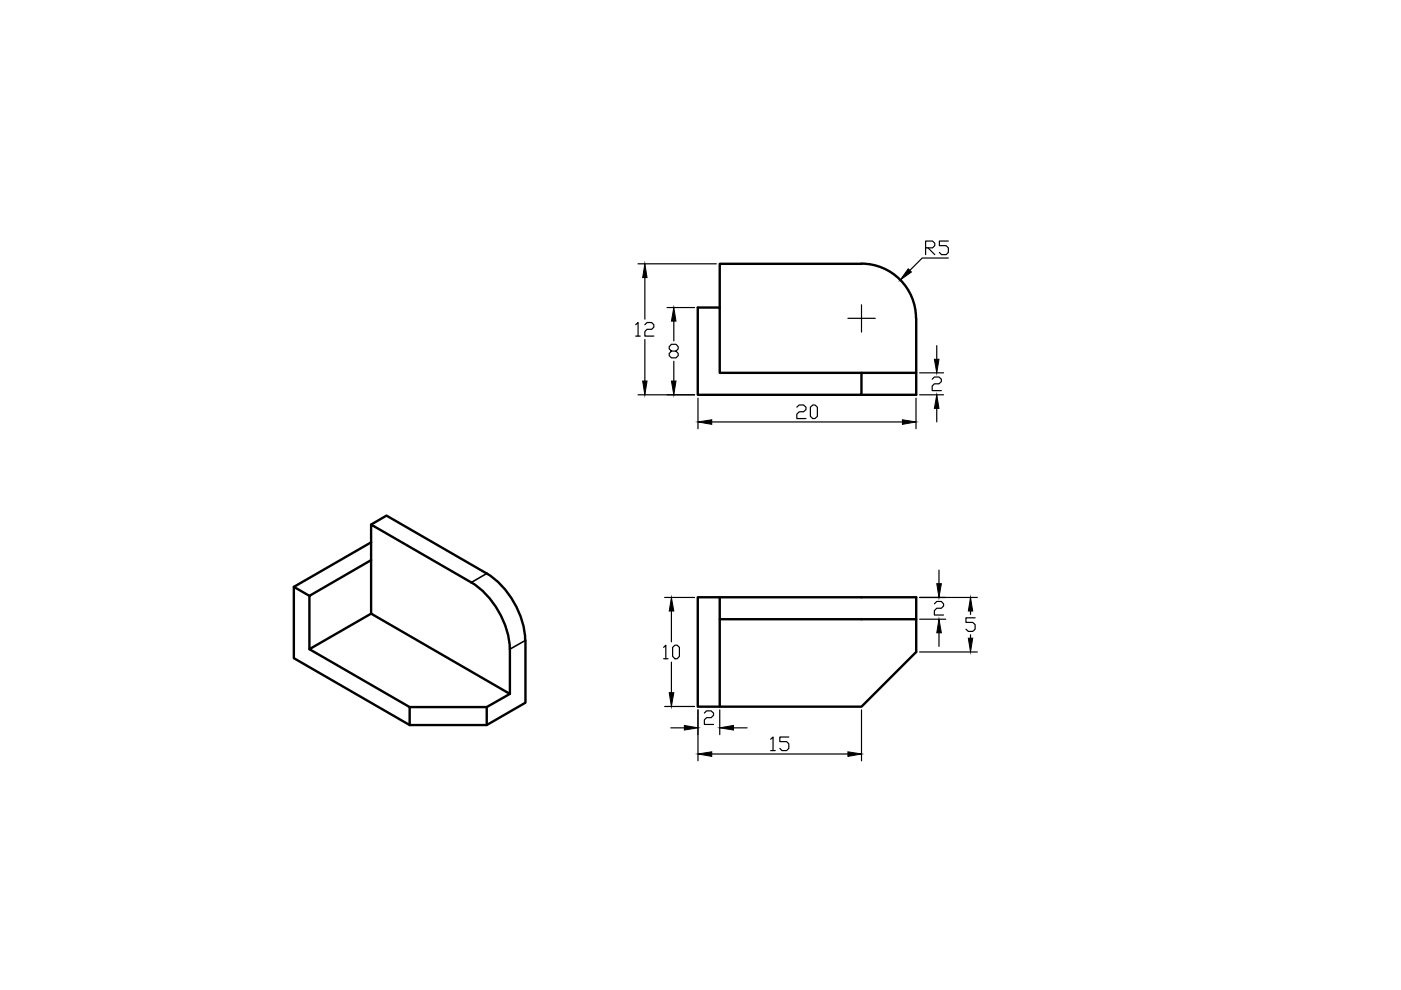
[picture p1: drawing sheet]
<svg xmlns="http://www.w3.org/2000/svg" width="297mm" height="210mm" viewBox="0 0 297 210" stroke-linecap="round" stroke-linejoin="round" font-family="sans-serif">
<!-- layer: MD_Visible -->
<g fill="none" stroke="#000" stroke-width=".51">
<path d="M152.6 65.2v-9.3h30a11.6 11.6 0 0 1 11.6 11.6M182.7 79.1v4.6h-34.8v-18.5h4.7v13.9h41.7M194.3 67.5v16.2h-11.6M78.7 111.2l3.2-1.9 21.3 12.3M78.7 118.8l-13.1 7.5v11.3M78.7 115l-16.4 9.4 3.3 1.9M62.3 124.4v15.1l24.6 14.2v-3.8M78.7 130.1l-13.1 7.5 21.3 12.3h16.3M99.9 123.5a18.1 18.1 0 0 1 8.2 14.2M99.9 123.5l-21.2-12.3v18.9l29.4 17M103.2 121.6a18.1 18.1 0 0 1 8.1 14.1M111.4 135.8v13.2l-8.2 4.7v-3.8l4.9-2.8v-9.5"/>
<path d="M152.6 126.6h41.7v4.7h-41.7zM152.6 131.3v18.5h30.1l11.6-11.6v-6.9M152.6 126.6h-4.7v23.2h4.7M86.9 153.7h16.3"/>
</g>
<!-- layer: MD_Visible Narrow -->
<path d="M103.2 121.6l-3.3 1.9M111.4 135.8l-3.3 1.8" fill="none" stroke="#000" stroke-width=".34"/>
<!-- layer: 0 -->
<g fill="none" stroke="#000" stroke-width=".25">
<path d="M135.3 55.9h16.6M136.7 58.9v8.8M196.2 52.5h1.5l.5-.4v-.5l-.5-.5h-1.5v2.9M196.8 52.5l1.4 1.5M201.1 54.7h-5.6l-2.6 2.6M201.1 51.1h-1.9v1h1.4l.5 .4v1l-.5 .5h-1l-.4-.5M134.8 68.8l.5-.4v2.9M134.8 71.3h.9M136.7 68.8l.5-.4h1l.4 .4v.6l-.4 .4h-1l-.5 .5v1h1.9M136.7 72v8.8M141.4 65.2h5.9M142.4 74.4l-.5-.4v-.5l.5-.5h.9l.5 .5v.5l-.5 .4h-.9l-.5 .5v.5l.5 .5h.9l.5-.5v-.5l-.5-.5"/>
<path d="M142.9 68.1v4.2M142.9 76.6v4.2M179.8 67.5h5.8M182.7 64.6v5.8M195 79.1h5.1M198.6 73.3v2.9M135.3 83.7h12M148 84.4v6.5M150.9 89.5h40.4M168.9 86.3l.5-.4h1l.5 .4v.5l-.5 .5h-1l-.5 .5v.9h2M171.8 86.3l.5-.4h.5l.5 .4v2l-.5 .4h-.5l-.5-.4zM194.2 84.4v6.5"/>
<path d="M195 83.7h5.1M197.6 80.4l.5-.5h1l.5 .5v.5l-.5 .5h-1l-.5 .4v1h2M198.6 86.6v2.9M140.7 137.3l.5-.5v2.9M140.7 139.7h.9M140.9 126.7h6.4M142.4 129.6v6.5M142.6 137.3l.5-.5h.5l.4 .5v1.9l-.4 .5h-.5l-.5-.5zM195 126.7h12.2M195 131.3h5.5M195 138.2h12.2M198.1 128l.5-.5h1l.5 .5v.5l-.5 .5h-1l-.5 .5v.9h2"/>
<path d="M199.1 120.9v2.9M199.1 134.2v2.8M205.8 129.6v.7M205.8 134.6v.7M206.7 131h-1.9v1h1.4l.5 .4v1l-.5 .5h-.9l-.5-.5M140.9 149.8h6.4M142.2 154.3h2.9M142.4 140.4v6.5M148 150.5v10.8M149.3 151.2l.5-.5h1l.5 .5v.5l-.5 .5h-1l-.5 .4v1h2M150.9 159.9h28.9M152.6 150.5v5.3"/>
<path d="M155.5 154.3h2.9M163.4 156.7l.5-.4v2.8M163.4 159.1h1M167.2 156.3h-1.9v.9h1.5l.4 .5v1l-.4 .4h-1l-.5-.4M182.7 150.5v10.8"/>
</g>
<g fill="#000" stroke="#000" stroke-width=".21">
<path d="M136.7 55.9l.5 3h-.9zM192.6 57l.6 .7-2.3 1.7zM142.9 65.2l.4 2.9h-.9zM198.1 76.2h1l-.5 2.9zM136.3 80.8h.9l-.5 2.9zM142.4 80.8h.9l-.4 2.9zM148 89.5l2.9-.5v1zM191.3 89l2.9 .5-2.9 .5zM198.6 83.7l.5 2.9h-1zM142.4 126.7l.5 2.9h-1zM198.6 123.8h1l-.5 2.9zM199.1 131.3l.5 2.9h-1z"/>
<path d="M205.8 126.7l.4 2.9h-.9zM205.3 135.3h.9l-.4 2.9zM141.9 146.9h1l-.5 2.9zM145.1 153.8l2.9 .5-2.9 .5zM148 159.9l2.9-.5v1zM152.6 154.3l2.9-.5v1zM179.8 159.4l2.9 .5-2.9 .5z"/>
</g>
</svg>
